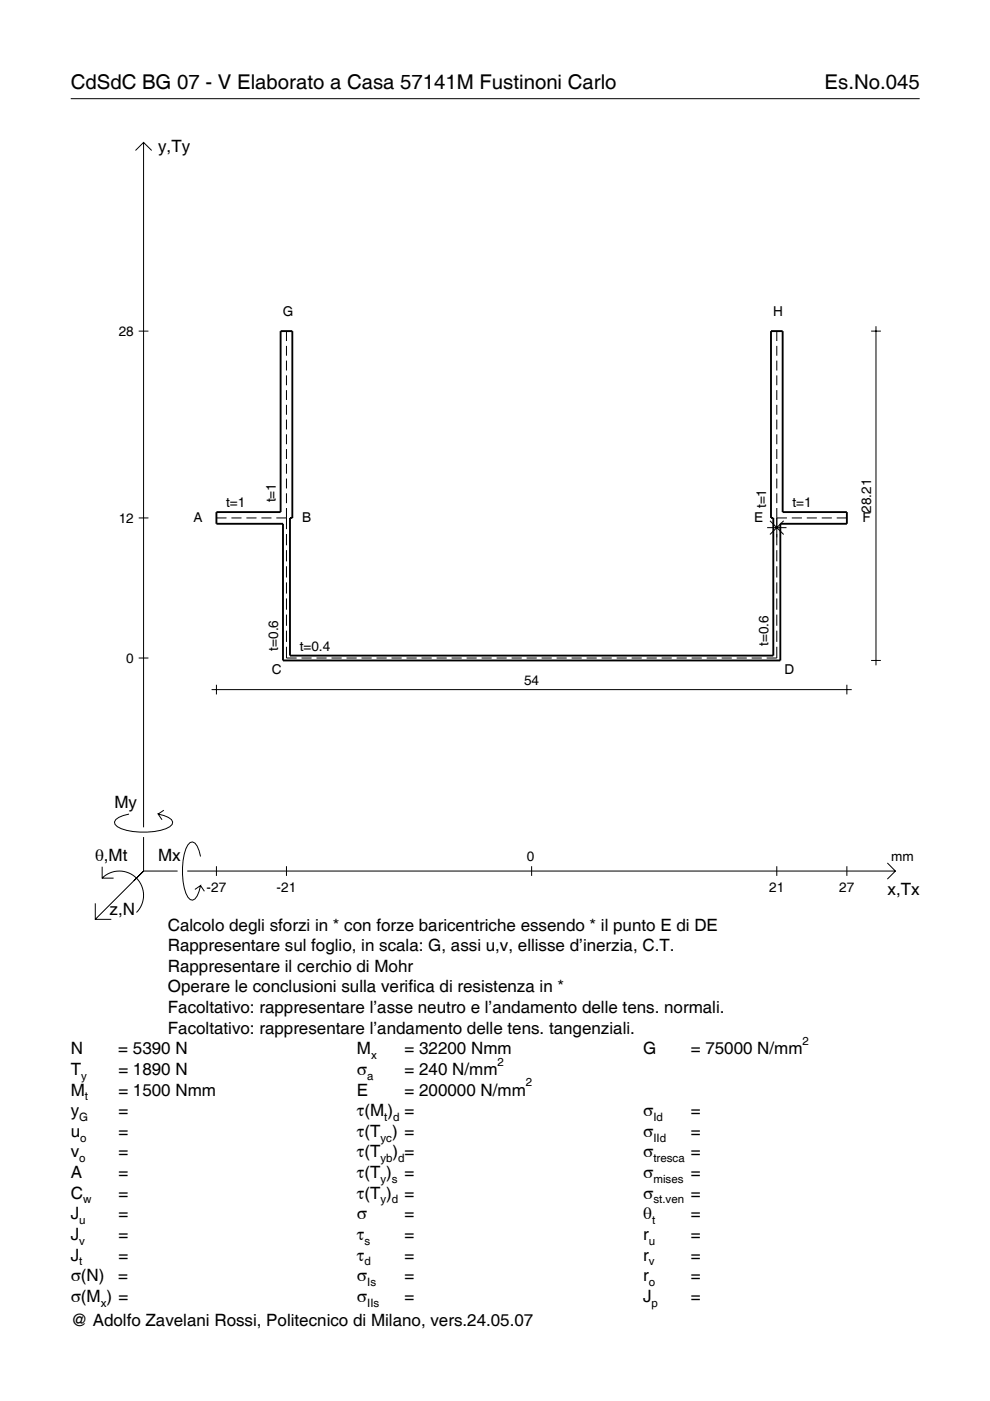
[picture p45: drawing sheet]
<svg xmlns="http://www.w3.org/2000/svg" width="210mm" height="297mm" viewBox="0 0 210 297" stroke-linecap="round" stroke-linejoin="round" font-family="sans-serif">
<defs><g id="words">
<g font-size="4.3">
<text x="15" y="18.9">CdSdC BG 07 - V Elaborato a Casa 57141M Fustinoni Carlo</text>
<text x="174.8" y="18.9">Es.No.045</text>
</g>
<g font-size="3.6">
<text x="33.5" y="32.3">y,Ty</text>
<text x="24.3" y="171.3">My</text>
<text x="20.1" y="182.6">θ,Mt</text>
<text x="33.5" y="182.6">Mx</text>
<text x="188.2" y="189.8">x,Tx</text>
<text x="23.2" y="193.9">z,N</text>
<text x="35.6" y="197.3">Calcolo degli sforzi in * con forze baricentriche essendo * il punto E di DE</text>
<text x="35.6" y="201.7">Rappresentare sul foglio, in scala: G, assi u,v, ellisse d’inerzia, C.T.</text>
<text x="35.6" y="206">Rappresentare il cerchio di Mohr</text>
<text x="35.6" y="210.4">Operare le conclusioni sulla verifica di resistenza in *</text>
<text x="35.6" y="214.8">Facoltativo: rappresentare l’asse neutro e l’andamento delle tens. normali.</text>
<text x="35.6" y="219.2">Facoltativo: rappresentare l’andamento delle tens. tangenziali.</text>
<text x="15" y="223.5">N</text>
<text x="15" y="227.9">T</text>
<text x="25.1" y="223.5">= 5390 N</text>
<text x="25.1" y="227.9">= 1890 N</text>
<text x="75.7" y="227.9">σ</text>
<text x="75.7" y="223.5">M</text>
<text x="85.8" y="223.5">= 32200 Nmm</text>
<text x="85.8" y="227.9">= 240 N/mm</text>
<text x="136.4" y="223.5">G</text>
<text x="146.5" y="223.5">= 75000 N/mm</text>
<text x="15" y="232.3">M</text>
<text x="25.1" y="232.3">= 1500 Nmm</text>
<text x="75.7" y="232.3">E</text>
<text x="85.8" y="232.3">= 200000 N/mm</text>
<text x="15" y="236.7">y</text>
<text x="25.1" y="236.7">=</text>
<text x="75.7" y="236.7">τ(M ) =</text>
<text x="136.4" y="236.7">σ</text>
<text x="146.5" y="236.7">=</text>
<text x="15" y="241">u</text>
<text x="15" y="245.4">v</text>
<text x="25.1" y="241">=</text>
<text x="25.1" y="245.4">=</text>
<text x="75.7" y="241">τ(T ) =</text>
<text x="75.7" y="245.4">τ(T</text>
<text x="83.3" y="245.4">) =</text>
<text x="136.4" y="241">σ</text>
<text x="136.4" y="245.4">σ</text>
<text x="146.5" y="241">=</text>
<text x="146.5" y="245.4">=</text>
<text x="15" y="249.8">A</text>
<text x="25.1" y="249.8">=</text>
<text x="75.7" y="249.8">τ(T )</text>
<text x="85.8" y="249.8">=</text>
<text x="136.4" y="249.8">σ</text>
<text x="146.5" y="249.8">=</text>
<text x="15" y="254.2">C</text>
<text x="25.1" y="254.2">=</text>
<text x="75.7" y="254.2">τ(T )</text>
<text x="85.8" y="254.2">=</text>
<text x="136.4" y="254.2">σ</text>
<text x="146.5" y="254.2">=</text>
<text x="15" y="258.5">J</text>
<text x="15" y="262.9">J</text>
<text x="25.1" y="258.5">=</text>
<text x="25.1" y="262.9">=</text>
<text x="75.7" y="258.5">σ</text>
<text x="75.7" y="262.9">τ</text>
<text x="85.8" y="258.5">=</text>
<text x="85.8" y="262.9">=</text>
<text x="136.4" y="258.5">θ</text>
<text x="136.4" y="262.9">r</text>
<text x="146.5" y="258.5">=</text>
<text x="146.5" y="262.9">=</text>
<text x="15" y="267.3">J</text>
<text x="25.1" y="267.3">=</text>
<text x="75.7" y="267.3">τ</text>
<text x="85.8" y="267.3">=</text>
<text x="136.4" y="267.3">r</text>
<text x="146.5" y="267.3">=</text>
<text x="15" y="271.7">σ(N)</text>
<text x="25.1" y="271.7">=</text>
<text x="75.7" y="271.7">σ</text>
<text x="85.8" y="271.7">=</text>
<text x="136.4" y="271.7">r</text>
<text x="146.5" y="271.7">=</text>
<text x="15" y="281.2">@ Adolfo Zavelani Rossi, Politecnico di Milano, vers.24.05.07</text>
<text x="15" y="276">σ(M ) =</text>
<text x="75.7" y="276">σ</text>
<text x="85.8" y="276">=</text>
<text x="136.4" y="276">J</text>
<text x="146.5" y="276">=</text>
</g>
<g font-size="2.9">
<text x="25.2" y="71.2">28</text>
<text x="60" y="67">G</text>
<text x="163.9" y="67">H</text>
<text x="47.9" y="107.5">t=1</text>
<text x="58.5" y="106.5" transform="rotate(-90 58.5 106.5)">t=1</text>
<text x="162.4" y="107.8" transform="rotate(-90 162.4 107.8)">t=1</text>
<text x="168" y="107.5">t=1</text>
<text x="25.2" y="110.8">12</text>
<text x="41.1" y="110.7">A</text>
<text x="64.1" y="110.7">B</text>
<text x="159.9" y="110.7">E</text>
<text x="182.9" y="110.7">F</text>
<text x="184.7" y="108.7" transform="rotate(-90 184.7 108.7)">28.21</text>
<text x="59" y="138" transform="rotate(-90 59 138)">t=0.6</text>
<text x="63.5" y="138">t=0.4</text>
<text x="162.9" y="136.9" transform="rotate(-90 162.9 136.9)">t=0.6</text>
<text x="26.8" y="140.5">0</text>
<text x="57.6" y="142.8">C</text>
<text x="166.3" y="142.8">D</text>
<text x="111.1" y="145.2">54</text>
<text x="111.7" y="182.6">0</text>
<text x="189" y="182.6">mm</text>
<text x="43.8" y="189.1">-27</text>
<text x="58.7" y="189.1">-21</text>
<text x="163.1" y="189.1">21</text>
<text x="178" y="189.1">27</text>
</g>
<g font-size="2.4">
<text x="170.2" y="221.5">2</text>
<text x="78.7" y="224.5">x</text>
<text x="105.5" y="225.9">2</text>
<text x="17.2" y="228.9">y</text>
<text x="18" y="233.3">t</text>
<text x="77.9" y="228.9">a</text>
<text x="111.5" y="230.3">2</text>
<text x="16.8" y="237.7">G</text>
<text x="81.5" y="237.7">t d</text>
<text x="138.5" y="237.7">Id</text>
<text x="17" y="242">o</text>
<text x="80.7" y="242">yc</text>
<text x="138.5" y="242">IId</text>
<text x="16.8" y="246.4">o</text>
<text x="80.7" y="246.4">yb d</text>
<text x="80.7" y="250.8">y s</text>
<text x="138.5" y="246.4">tresca</text>
<text x="138.5" y="250.8">mises</text>
<text x="17.6" y="255.2">w</text>
<text x="80.7" y="255.2">y d</text>
<text x="138.5" y="255.2">st.ven</text>
<text x="16.8" y="259.5">u</text>
<text x="16.8" y="263.9">v</text>
<text x="77.3" y="263.9">s</text>
<text x="137.6" y="263.9">u</text>
<text x="138.2" y="259.5">t</text>
<text x="16.8" y="268.3">t</text>
<text x="77.3" y="268.3">d</text>
<text x="137.6" y="268.3">v</text>
<text x="77.9" y="272.7">Is</text>
<text x="137.6" y="272.7">o</text>
<text x="21.4" y="277">x</text>
<text x="77.9" y="277">IIs</text>
<text x="138.2" y="277">p</text>
</g>
</g></defs>
<g fill="none" stroke="#000" stroke-width=".21">
<path d="M15 20.9h180M28.7 31.9l1.7-1.7 1.8 1.7M30.4 30.2v145.2M29.4 70.2h2.1M60.7 70.2v2.1M60.7 73.3v2.1M60.7 76.5v2.1M60.7 79.6v2.1M164.7 70.2v2.1M164.7 73.3v2.1M164.7 76.5v2.1M164.7 79.6v2.1"/>
<path d="M184.7 70.2h2.1M185.7 69.2v71.9M60.7 82.7v2.1M60.7 85.8v2.1M60.7 89v2.1M60.7 92.1v2.1M60.7 95.2v2.1M60.7 98.3v2.1M164.7 82.7v2.1M164.7 85.8v2.1M164.7 89v2.1M164.7 92.1v2.1"/>
<path d="M164.7 95.2v2.1M164.7 98.3v2.1M29.4 109.8h2.1M45.9 109.8h2.1M49.1 109.8h2.1M52.2 109.8h2.2M55.4 109.8h2.2M58.6 109.8h2.1M60.7 101.5v2.1M60.7 104.6v2.1M60.7 107.7v4.5M60.7 113.2v2.4"/>
<path d="M60.7 116.6v2.4M162.6 111.9h4.2M163.2 110.4l3 2.9M164.7 109.8h2.1M164.7 101.5v2.1M164.7 104.6v2.1M164.7 107.7v7.9M164.7 116.6v2.4M166.2 110.4l-3 2.9M167.9 109.8h2.1M171.1 109.8h2.1M174.2 109.8h2.2"/>
<path d="M177.4 109.8h2.2M29.4 139.5h2.1M60.7 137.1v2.4h2.2M60.7 120.1v2.3M60.7 123.5v2.4M60.7 126.9v2.4M60.7 130.3v2.4M60.7 133.7v2.4M63.9 139.5h2.2M67.1 139.5h2.1M70.3 139.5h2.1M73.5 139.5h2.1"/>
<path d="M76.6 139.5h2.2M79.8 139.5h2.2M83 139.5h2.2M86.2 139.5h2.1M89.4 139.5h2.1M92.6 139.5h2.1M95.7 139.5h2.2M98.9 139.5h2.2M102.1 139.5h2.1M105.3 139.5h2.1M108.5 139.5h2.1M111.6 139.5h2.2"/>
<path d="M114.8 139.5h2.2M118 139.5h2.2M121.2 139.5h2.1M124.4 139.5h2.1M127.5 139.5h2.2M130.7 139.5h2.2M133.9 139.5h2.2M137.1 139.5h2.1M140.3 139.5h2.1M143.5 139.5h2.1M146.6 139.5h2.2M149.8 139.5h2.2"/>
<path d="M153 139.5h2.2M156.2 139.5h2.1M159.4 139.5h2.1M164.7 137.1v2.4h-2.2M164.7 120.1v2.3M164.7 123.5v2.4M164.7 126.9v2.4M164.7 130.3v2.4M164.7 133.7v2.4M44.9 146.2h135.7M45.9 145.2v2M179.6 145.2v2"/>
<path d="M184.7 140h2.1M27.3 172.6a3.6 3.6 0 0 0-3 1.7l.1 .5a5.7 5.7 0 0 0 3.8 1.5 13.3 13.3 0 0 0 7.8-1l.5-.5 .1-.5a3.6 3.6 0 0 0-3.1-1.7l.8 1.2M30.4 177.5v7.2M34.7 171.8l-1.2 .8M20.2 191.5v3.4h3.4M21.7 186.2a5.1 5.1 0 0 1 7.2 0 5.1 5.1 0 0 1 0 7.3M21.7 183.8v2.4h2.4M30.4 184.7l-10.2 10.2M30.4 184.7l-2 2M30.4 184.7h7.2M39.7 184.7h150.1M42.5 181.6a3.6 3.6 0 0 0-1.7-3.1l-.5 .1a5.7 5.7 0 0 0-1.5 3.8 13.3 13.3 0 0 0 1 7.8l.5 .5 .5 .2a3.6 3.6 0 0 0 1.7-3.1l-1.2 .8"/>
<path d="M42.5 187.8l.8 1.2M45.9 183.7v2M60.7 183.7v2M112.7 183.7v2M164.7 183.7v2M179.6 183.7v2M188.1 183l1.7 1.7-1.7 1.7"/>
</g>
<path d="M59.5 70.2h2.5v39.6h-.5v29.2h102.5v-29.2h-.5v-39.6h2.4v38.4h13.7v2.5h-14.2v28.9h-105.4v-28.9h-14.1v-2.5h13.6z" fill="none" stroke="#000" stroke-width=".4"/>
<use href="#words"/>
</svg>
